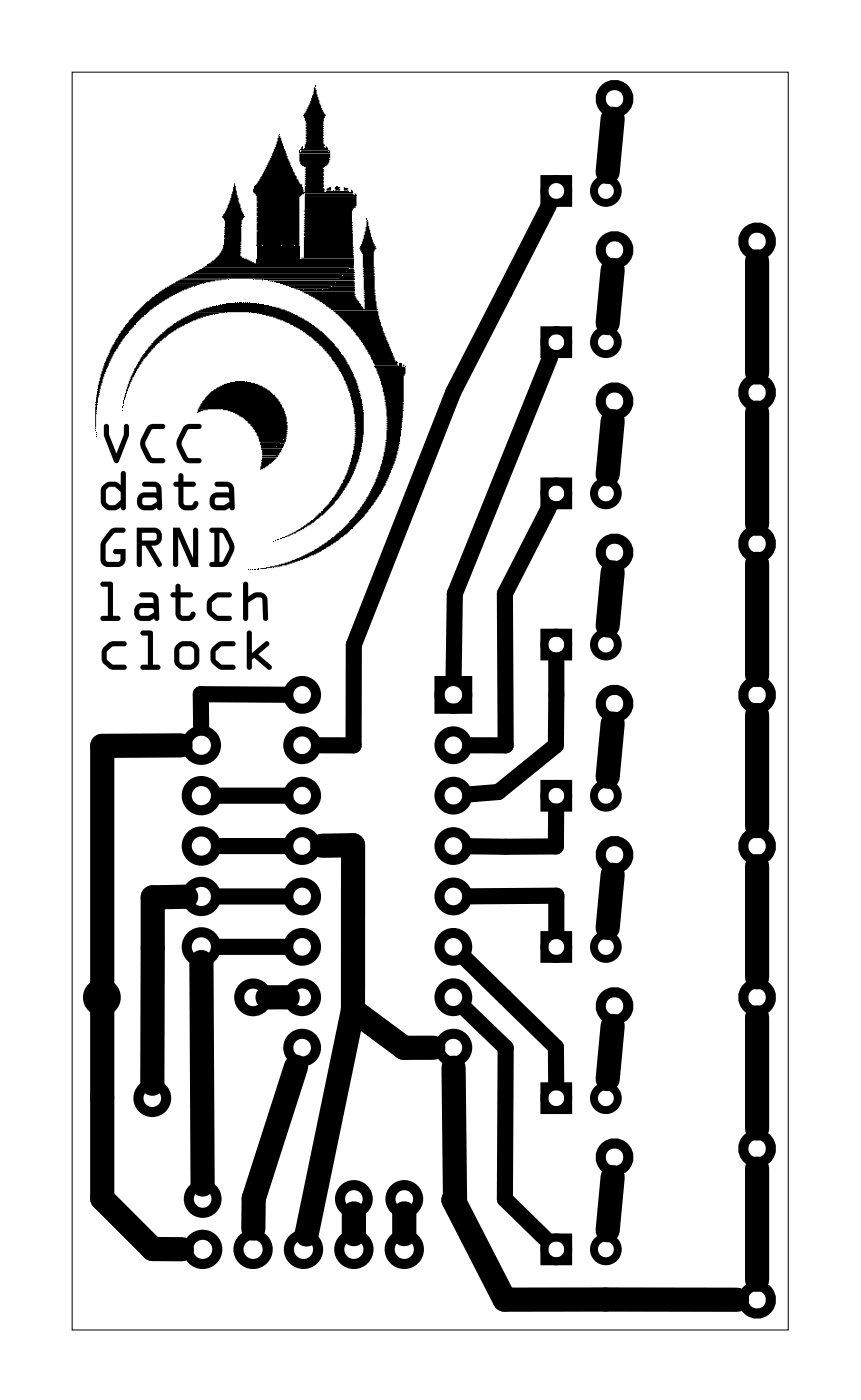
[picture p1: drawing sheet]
<svg xmlns="http://www.w3.org/2000/svg" width="43mm" height="71mm" viewBox="0 0 43 71" stroke-linecap="round" stroke-linejoin="round" font-family="sans-serif">
<g fill="none" stroke="#000" stroke-width=".05">
<path d="M3.6 3.6h36.1v63.4h-36.1zM9.4 13.9h8.5M9.5 13.9h7.7M9.8 13.7h8.1M9.9 13.7h7.5M10.1 13.6h7.7M10.2 13.5h7.4M10.5 13.3h7.3M10.7 15.4h3M11 15.4h2.5M11.2 15.3h2.1M12.9 12.4h2.2"/>
<path d="M12.9 13.1h4.9M13.3 14.1h4.6M13.9 14.2h3M14.1 14.3h3.8M14.6 14.4h2.1M14.7 14.5h3.2M15.1 14.7h2.8M15.4 9.7h2.4M15.4 9.9h2.6M16.7 15.6h2.3"/>
</g>
<g fill="none" stroke="#000" stroke-width=".4">
<path d="M27.4 9h1.2v1.2h-1.2zM27.4 16.6h1.2v1.2h-1.2zM27.4 39.5h1.2v1.2h-1.2zM27.4 31.9h1.2v1.2h-1.2zM27.4 24.3h1.2v1.2h-1.2zM27.4 47.1h1.2v1.2h-1.2zM27.4 54.7h1.2v1.2h-1.2zM27.4 62.4h1.2v1.2h-1.2z"/>
<circle cx="28" cy="9.6" r=".6"/>
<circle cx="28" cy="17.2" r=".6"/>
<circle cx="30.5" cy="9.6" r=".6"/>
<circle cx="30.5" cy="17.2" r=".6"/>
<circle cx="28" cy="24.9" r=".6"/>
<circle cx="28" cy="32.5" r=".6"/>
<circle cx="30.5" cy="24.9" r=".6"/>
<circle cx="30.5" cy="32.5" r=".6"/>
<circle cx="28" cy="47.7" r=".6"/>
<circle cx="28" cy="55.3" r=".6"/>
<circle cx="28" cy="40.1" r=".6"/>
<circle cx="30.5" cy="47.7" r=".6"/>
<circle cx="30.5" cy="40.1" r=".6"/>
<circle cx="30.5" cy="55.3" r=".6"/>
<circle cx="28" cy="63" r=".6"/>
<circle cx="30.5" cy="63" r=".6"/>
</g>
<g fill="none" stroke="#000" stroke-width=".51">
<path d="M22.1 34.3h1.4v1.4h-1.4z"/>
<circle cx="31" cy="12.6" r=".7"/>
<circle cx="31" cy="5" r=".7"/>
<circle cx="38.2" cy="12.2" r=".7"/>
<circle cx="38.2" cy="19.8" r=".7"/>
<circle cx="10.1" cy="37.6" r=".74"/>
<circle cx="15.2" cy="35" r=".7"/>
<circle cx="15.2" cy="37.6" r=".7"/>
<circle cx="22.8" cy="35" r=".7"/>
<circle cx="22.8" cy="37.6" r=".7"/>
<circle cx="31" cy="20.2" r=".7"/>
<circle cx="31" cy="27.8" r=".7"/>
<circle cx="31" cy="35.5" r=".7"/>
<circle cx="38.2" cy="27.4" r=".7"/>
<circle cx="38.2" cy="35" r=".7"/>
<circle cx="5.1" cy="50.3" r=".7"/>
<circle cx="7.7" cy="55.3" r=".7"/>
<circle cx="10.1" cy="45.2" r=".74"/>
<circle cx="10.1" cy="47.7" r=".74"/>
<circle cx="10.1" cy="40.1" r=".74"/>
<circle cx="10.1" cy="42.6" r=".74"/>
<circle cx="12.8" cy="50.3" r=".7"/>
<circle cx="15.2" cy="45.2" r=".7"/>
<circle cx="15.2" cy="47.7" r=".7"/>
<circle cx="15.2" cy="52.8" r=".7"/>
<circle cx="15.2" cy="42.6" r=".7"/>
<circle cx="15.2" cy="50.3" r=".7"/>
<circle cx="15.2" cy="40.1" r=".7"/>
<circle cx="22.8" cy="42.6" r=".7"/>
<circle cx="22.8" cy="50.3" r=".7"/>
<circle cx="22.8" cy="40.1" r=".7"/>
<circle cx="22.8" cy="45.2" r=".7"/>
<circle cx="22.8" cy="47.7" r=".7"/>
<circle cx="22.8" cy="52.8" r=".7"/>
<circle cx="31" cy="43.1" r=".7"/>
<circle cx="31" cy="50.7" r=".7"/>
<circle cx="31" cy="58.3" r=".7"/>
<circle cx="38.2" cy="57.9" r=".7"/>
<circle cx="38.2" cy="50.3" r=".7"/>
<circle cx="38.2" cy="42.6" r=".7"/>
<circle cx="10.2" cy="60.4" r=".7"/>
<circle cx="10.2" cy="63" r=".74"/>
<circle cx="12.8" cy="63" r=".74"/>
<circle cx="15.3" cy="63" r=".74"/>
<circle cx="17.8" cy="60.4" r=".7"/>
<circle cx="17.8" cy="63" r=".74"/>
<circle cx="20.4" cy="60.4" r=".7"/>
<circle cx="20.4" cy="63" r=".74"/>
<circle cx="38.2" cy="65.5" r=".7"/>
</g>
<g fill="#000">
<path d="M6.8 15.8l.9-.8 .8-.6h1.2l-1.2 .6-.9 .6-.7 .7v.1h-.1l-.6 .7-.6 1-.4 1-.3 1.2-.1 1.2v-1.6l.5-1.6 .7-1.5zM8.5 14.4l.2-.1h1.5l-.4 .2zM8.8 14.2l.3-.1h2l-.7 .1-.1 .1zM9.1 14l2.3 .1zM9.2 14h8.6l.1 .1zM7.8 17.1l.7-.6 1.1-.7h1.1l-1.4 .5-1.3 .9-1 1.2-.3 .6-.4 1 .1-.4 .4-1 .4-.7zM9.6 13.8h8.2l.1 .1zM9.7 15.8l1.6-.1-.5 .2zM10 13.6h7.8l.1 .1zM10.2 13.4h.2h7.4v.1zM9.9 15.7l.7-.2h3.3l.5 .1 .9 .5 .9 .6 .9 .9 .7 1.2 .4 .9-.1 .1 .1 .1v.1l.1 .7v1.3l-.2 1.3-.5 1-.7 1.1-1.1 .9-.9 .6-.5 .1 1.4-.8 .8-.8 .7-1.1 .4-1 .2-.8v-1.2l-.1-1-.4-1.1-.9-1.5h-.1v-.1h-.1v-.1l-.6-.5-1.1-.7-1.6-.5zM11.1 15.3l.1 .1z"/>
<path d="M11.4 15.7v.1zM10.4 20l.5-.5 .5-.2h1.4l.4 .1 .7 .5 .4 .7 .2 .7-.1 .8h-1.4l-.1-.3-.3-.4-.9-.6-.5-.2h-1.2zM11.5 14v.1zM11.5 15.3h1.4zM11.6 19.3h1.1zM11.8 9.2l.4 1.4 .1 .3-.1 .2-.1 1.8 .8 .4h-2.4l.6-.4 .1-.4 .1-1.4-.1-.2 .4-.7zM11.8 15.2l.1 .1zM11.8 19.2l.1 .1zM11.9 15.2l.1 .1zM11.9 19.2l.4 .1zM12 15.2l.1 .1zM12.1 15.2l.1 .1z"/>
<path d="M12.3 15.2v.1zM12.3 15.2l.1 .1zM12.4 19.2v.1zM12.4 15.2l.1 .1zM12.6 15.2v.1zM12.6 15.7v.1zM12.8 14v.1zM12.8 14l4.3 .1h-3.9zM12.9 12.3l.3 .1zM12.9 12.4h2.2v.6h-2.2zM12.9 15.8h.1zM13.3 12.3l.2 .1z"/>
<path d="M13.5 14.1v.1zM13.6 12.3l.3 .1zM13.6 14.1h4.2l.1 .2-4.1-.1zM13.7 14.2h.1zM13.9 12.3l.3 .1zM14 6.8l.2 .2 .6 1.6 .3 .6 .1 .1 .1 .3v.2l-.2 .1v2.5l-2.2-.1 .1-2.1-.1-.4-.1-.1v-.2l.4-.6 .5-1zM14.2 12.3l.3 .1zM14.3 14.3h3.6v.2l-3.5-.1zM14.5 12.3l.3 .1zM14.8 14.5h3.1v.1zM14.9 14.5l1.6 .1h-.5zM15 14.6h.3z"/>
<path d="M15.1 7.5v.1zM15.1 7.6l1.4 .1zM15.1 7.7h1.5zM15.1 7.7h1.5l-.1 .6-.2 .2v1h.1v.2h-1v-1.3l-.3-.1zM15.1 7.5h1.4zM15.2 7.5h1.4v.2l-.1-.1zM15.2 7.6h1.3zM15.2 7.4h.1v.1h-.1zM15.2 14.7h2.7l.1 .4 .3 .5h-1.6l-.6-.5zM15.3 7.5h1.2zM15.3 14.6h.3zM15.4 9.7h2.4v.1h-2.4z"/>
<path d="M15.4 9.9h2.6v.5l-.3 .2 .1 2.4h-2.6h.1zM15.6 14.6h.3zM15.8 4.4l.2 .1 .2 .9 .2 .4-.1 .3v1.1l.1 .1v.2h-1l.1-.4v-.9l-.2-.4 .3-.6 .2-.5zM15.9 4.3v.1zM16.3 14.6h1.6zM16.4 7.4l.1 .1h-.1zM16.4 9.7h1.2zM16.5 9.6l1.1 .1zM16.5 9.5l.2-.1v.2h-.2zM16.8 15.6h2.2l.3 1.1 .6 1.5h-1.1l-.7-1.2zM16.9 9.5h.2v.1h-.2zM16.9 9.4h.1z"/>
<path d="M16.9 9.4l.2 .1zM17 9.4h.1zM17.3 9.4l.3 .1v.1h-.3zM17.7 9.6l.1 .1h-.1zM17.9 9.7l.1 .1h-.1zM18.5 11.1l.1 .1 .2 1 .2 .3-.2 .2v1.2l.2 1.7h-.6l-.1-2.8-.2-.3 .2-.5zM18.5 11v.1zM18.5 11.1h.1zM18.8 18.2l1.2 .1zM18.8 18.3h1.2l.1 .1h-1.2zM18.9 18.4l1.4 .1zM18.9 18.5h1.5z"/>
<path d="M18.9 18.5h1.5v.3l-.1 .1v1.8l-.1 1.7-.3 1-.5 1.1-1 1.5-.6 .6v.1l-.7 .6-.9 .5-.9 .4-1.2 .4-.2-.1 1.2-.4 1.4-.8 1.1-1 1-1.3 .6-1.3 .2-1.1 .1-.9-.1-1.5-.2-1zM20.1 18.3h.2v.1h-.2zM20.3 18.4h.1l-.1 .1zM20.4 18.4v.1zM4.8 21.8h.1zM4.8 21.9h.1zM4.8 22h.1zM6.2 20.4v.1zM6.2 20.5v.1zM6.2 20.2l.1 .2zM6.2 20.4h.1zM6.3 20v.2z"/>
<path d="M10 20.6l.5 .1-.6 .1zM12.5 28.7h.1zM12.6 28.7h.1zM12.7 28.7h.1zM12.8 28.7h.1zM12.9 28.7h.1zM13 28.6l.1 .1zM13.1 22.1l1.2 .1zM13.1 22.2h1.3zM13.1 22.2l1.3 .1v.1h-.3l-1-.1zM13.1 22.3l1 .1zM13.1 22.4h1.2z"/>
<path d="M13.2 22.4h1.1v.1h-1.1zM13.2 22.5h.7zM13.2 22.5l1.1 .1zM13.2 22.6h1v.1l-.2 .3h-.8zM13.2 23h.7zM13.2 23l.8 .1zM13.2 23.1h.7l-.4 .4-.4 .2zM13.1 28.6h.6l-.3 .1zM13.6 28.5l.4 .1h-.2zM13.9 27.2v.1zM14 27.2h.1zM14.1 27.1l.1 .1z"/>
<path d="M14.2 27.1h.2zM14.4 27v.1z"/>
<path d="M5.1 29.3h.5l.1 .1v1.6h.2a.14 .14 0 0 1 .2 .2 .13 .13 0 0 1-.2 .1h-.7a.13 .13 0 0 1-.1-.1 .13 .13 0 0 1 .1-.2h.2v-1.4h-.3zM5.1 29.4v.2h.3v1.4h-.2a.13 .13 0 0 0-.1 .2 .13 .13 0 0 0 .1 .1h.7a.13 .13 0 0 0 .2-.1 .14 .14 0 0 0-.2-.2h-.2v-1.6l-.1-.1zM7.1 29.9l.5-.1a.38 .38 0 0 1 .4 .4v1a.13 .13 0 0 1-.1 .1 .13 .13 0 0 1-.1-.1l-.2 .1h-.5a.46 .46 0 0 1-.3-.5 .46 .46 0 0 1 .3-.4h.6v-.2l-.1-.1h-.5zM7.1 29.9v.2h.5l.1 .1v.2h-.6a.46 .46 0 0 0-.3 .4 .46 .46 0 0 0 .3 .5h.5l.2-.1a.13 .13 0 0 0 .1 .1 .13 .13 0 0 0 .1-.1v-1a.38 .38 0 0 0-.4-.3zM7.1 30.7l-.1 .2 .1 .1h.4l.3-.1-.1-.2zM7.1 30.7h.6l.1 .2-.3 .1h-.4l-.1-.1zM8.9 29.5h.2v.4l.5-.1a.13 .13 0 0 1 .1 .2 .13 .13 0 0 1-.1 .1h-.5v.9h.1h.4a.14 .14 0 0 1 .1-.2 .14 .14 0 0 1 .2 .2 .54 .54 0 0 1-.6 .3 .54 .54 0 0 1-.5-.4v-.8h-.1a.13 .13 0 0 1-.1-.1 .13 .13 0 0 1 .1-.2l.1 .1zM8.9 29.5l-.1 .4h-.1a.13 .13 0 0 0-.1 .1 .13 .13 0 0 0 .1 .1h.1v.8a.54 .54 0 0 0 .5 .4 .54 .54 0 0 0 .6-.3 .15 .15 0 0 0-.2-.2 .15 .15 0 0 0-.1 .2h-.4h-.1v-.9h.5a.13 .13 0 0 0 .1-.1 .13 .13 0 0 0-.1-.1h-.5v-.4zM10.6 30.1l.3-.2 .7-.1a.13 .13 0 0 1 .1 .2 .13 .13 0 0 1-.1 .1h-.6l-.3 .3v.4l.2 .2h.7a.13 .13 0 0 1 .1 .2 .13 .13 0 0 1-.1 .1h-.6l-.2-.1a.73 .73 0 0 1-.2-1.1zM10.6 30.1a.74 .74 0 0 0 0 .9l.3 .3h.7a.13 .13 0 0 0 .1-.1 .13 .13 0 0 0-.1-.2h-.6l-.3-.3v-.3l.2-.3h.7a.13 .13 0 0 0 .1-.1 .13 .13 0 0 0-.1-.1h-.7zM12.3 29.3l.2 .1v.7a.57 .57 0 0 1 1 .1v1a.13 .13 0 0 1-.1 .1 .13 .13 0 0 1-.1-.1l-.1-1-.1-.1h-.2l-.4 .3v.8a.13 .13 0 0 1-.1 .1 .13 .13 0 0 1-.2-.1zM12.3 29.4v1.8a.13 .13 0 0 0 .1 .1 .13 .13 0 0 0 .1-.1v-.8l.4-.3h.2l.1 .1 .1 1a.13 .13 0 0 0 .1 .1 .13 .13 0 0 0 .1-.1v-1a.46 .46 0 0 0-.7-.3l-.3 .2v-.7z"/>
<path d="M5.1 29.3h.5l.1 .1v1.6h.2a.14 .14 0 0 1 .2 .2 .13 .13 0 0 1-.2 .1h-.7a.13 .13 0 0 1-.1-.1 .13 .13 0 0 1 .1-.2h.2v-1.4h-.3zM7.1 29.9h.5a.38 .38 0 0 1 .4 .3v1a.13 .13 0 0 1-.1 .1 .13 .13 0 0 1-.1-.1l-.2 .1h-.5a.46 .46 0 0 1-.3-.5 .46 .46 0 0 1 .3-.4h.6v-.2l-.1-.1h-.5zM7.1 30.7l-.1 .2 .1 .1h.4l.3-.1-.1-.2zM8.9 29.5h.2v.4h.5a.13 .13 0 0 1 .1 .1 .13 .13 0 0 1-.1 .1h-.5v.9h.1h.4a.14 .14 0 0 1 .1-.2 .14 .14 0 0 1 .2 .2 .54 .54 0 0 1-.6 .3 .54 .54 0 0 1-.5-.4v-.8h-.1a.13 .13 0 0 1-.1-.1 .13 .13 0 0 1 .1-.1h.1zM10.6 30.1l.3-.2h.7a.13 .13 0 0 1 .1 .1 .13 .13 0 0 1-.1 .1h-.6l-.3 .3v.4l.2 .2h.7a.13 .13 0 0 1 .1 .2 .13 .13 0 0 1-.1 .1h-.6a.71 .71 0 0 1-.4-1.2zM12.3 29.3l.2 .1v.7a.55 .55 0 0 1 .5-.3 .55 .55 0 0 1 .5 .4v1a.13 .13 0 0 1-.1 .1 .13 .13 0 0 1-.1-.1l-.1-1-.1-.1h-.2l-.4 .3v.8a.13 .13 0 0 1-.1 .1 .13 .13 0 0 1-.2-.1z"/>
<path d="M5.5 26.7l.1-.1h.6a.13 .13 0 0 1 .1 .1 .13 .13 0 0 1-.1 .2h-.4l-.5 .5 .1 .9h.6l.1-.4h-.3a.13 .13 0 0 1-.1-.1 .13 .13 0 0 1 .1-.1h.5v.5a.39 .39 0 0 1-.4 .4h-.5a.38 .38 0 0 1-.3-.4v-.9zM5.5 26.7a1.44 1.44 0 0 0-.3 1.8 1.01 1.01 0 0 0 1 0l.1-.3v-.5h-.5a.13 .13 0 0 0-.1 .1 .13 .13 0 0 0 .1 .1h.3l-.1 .4h-.6l-.1-.9 .5-.5 .4-.1a.13 .13 0 0 0 .1-.1 .13 .13 0 0 0-.1-.1h-.4zM6.9 26.6h.9a.46 .46 0 0 1 .4 .5 .46 .46 0 0 1-.6 .4l.5 .9a.13 .13 0 0 1 0 .2 .13 .13 0 0 1-.2-.1l-.6-1h-.2l.1 .9a.14 .14 0 0 1-.2 .2 .13 .13 0 0 1-.1-.2zM6.9 26.6v1.8a.13 .13 0 0 0 .1 .2 .13 .13 0 0 0 .1-.2v-.9h.2l.6 1a.13 .13 0 0 0 .2 .1 .13 .13 0 0 0 0-.2l-.5-.9a.46 .46 0 0 0 .6-.4 .46 .46 0 0 0-.4-.5zM7.1 26.9v.3h.7h.1l-.1-.3zM7.1 26.8l.7 .1 .1 .3h-.1h-.7zM8.7 26.6h.4l.6 1.5v-1.4a.13 .13 0 0 1 .2-.1 .13 .13 0 0 1 .1 .1v1.9h-.4l-.6-1.5v1.3a.13 .13 0 0 1-.1 .2 .14 .14 0 0 1-.2-.2zM8.7 26.6v1.8a.14 .14 0 0 0 .2 .2 .13 .13 0 0 0 .1-.2v-1.4l.6 1.6h.4v-1.9a.13 .13 0 0 0-.1-.1 .13 .13 0 0 0-.2 .1v1.4l-.6-1.5zM10.6 26.6h.7l.2 .2a1.1 1.1 0 0 1 0 1.6l-.2 .2h-.6a.14 .14 0 0 1-.2-.2 .13 .13 0 0 1 .2-.1h.1v-1.4l-.2-.1zM10.6 26.6v.2h.2v1.5h-.1a.13 .13 0 0 0-.1 .1 .13 .13 0 0 0 .1 .2h.6l.1-.2 .4-.8v-.3l-.4-.6zM11.1 26.9v1.4h.1l.1-.1 .3-.6-.3-.7zM11.1 26.8l.2 .1 .3 .7-.3 .6-.1 .1h-.1z"/>
<path d="M5.5 26.7l.1-.1h.6a.13 .13 0 0 1 .1 .1 .13 .13 0 0 1-.1 .2h-.4l-.5 .5 .1 .9h.6l.1-.4h-.3a.13 .13 0 0 1-.1-.1 .13 .13 0 0 1 .1-.1h.5v.5a.39 .39 0 0 1-.4 .4h-.5a.38 .38 0 0 1-.3-.4 1.36 1.36 0 0 1 .4-1.5zM6.9 26.6h.9a.46 .46 0 0 1 .4 .5 .46 .46 0 0 1-.6 .4l.5 .9a.13 .13 0 0 1 0 .2 .13 .13 0 0 1-.2-.1l-.6-1h-.2v.9a.13 .13 0 0 1-.1 .2 .13 .13 0 0 1-.1-.2zM7.1 26.9v.3h.7h.1l-.1-.3zM8.7 26.6h.4l.6 1.5v-1.4a.13 .13 0 0 1 .2-.1 .13 .13 0 0 1 .1 .1v1.9h-.4l-.6-1.5v1.3a.13 .13 0 0 1-.1 .2 .14 .14 0 0 1-.2-.2zM10.6 26.6l.8 .1a1.16 1.16 0 0 1 .1 1.7l-.2 .2h-.6a.13 .13 0 0 1-.1-.2 .13 .13 0 0 1 .1-.1h.1v-1.4l-.2-.1zM11.1 26.9v1.4h.1l.1-.1 .3-.6-.3-.7z"/>
<path d="M5.2 24.5l.4-.2h.3l.2 .2v-.6a.13 .13 0 0 1 .1-.2 .13 .13 0 0 1 .1 .2v1.7a.13 .13 0 0 1-.1 .1 .13 .13 0 0 1-.1-.2l-.4 .2h-.2l-.3-.2a1.07 1.07 0 0 1-.1-.9zM5.2 24.5l-.1 .1a1.07 1.07 0 0 0 .1 .9l.3 .2h.2l.4-.2a.13 .13 0 0 0 .1 .2 .13 .13 0 0 0 .1-.1v-1.7a.13 .13 0 0 0-.1-.2 .13 .13 0 0 0-.1 .2v.6l-.2-.2h-.3zM5.4 24.6v.7l.1 .2h.3l.3-.3v-.4l-.3-.3h-.3zM5.4 24.6l.1-.1h.3l.3 .3v.4l-.3 .3h-.3l-.1-.2zM7.2 24.3h.6a.38 .38 0 0 1 .3 .3l.1 1a.13 .13 0 0 1-.2 .1 .13 .13 0 0 1-.1-.1l-.2 .1h-.4a.46 .46 0 0 1-.4-.4 .46 .46 0 0 1 .4-.5h.6v-.2l-.1-.1h-.6zM7.2 24.3v.2h.6l.1 .1v.2h-.6a.46 .46 0 0 0-.4 .5 .46 .46 0 0 0 .4 .4h.4l.2-.1a.13 .13 0 0 0 .1 .1 .13 .13 0 0 0 .2-.1l-.1-1a.38 .38 0 0 0-.3-.3zM7.2 25.1v.2v.2h.4l.3-.2-.1-.2zM7.2 25.1h.6l.1 .2-.3 .2h-.4v-.2zM9 23.9h.2v.4h.5a.13 .13 0 0 1 .2 .1 .13 .13 0 0 1-.2 .1h-.5l.1 .9 .1 .1 .3-.1a.14 .14 0 0 1 .2-.2 .14 .14 0 0 1 .1 .2 .54 .54 0 0 1-.5 .3 .54 .54 0 0 1-.5-.4v-.8h-.1a.13 .13 0 0 1-.2-.1 .13 .13 0 0 1 .2-.1h.1zM9 23.9v.4h-.1a.13 .13 0 0 0-.2 .1 .13 .13 0 0 0 .2 .1h.1v.8a.54 .54 0 0 0 .5 .4 .54 .54 0 0 0 .5-.3 .15 .15 0 0 0-.2-.2 .15 .15 0 0 0-.1 .2l-.3 .1-.1-.1-.1-.9h.5a.13 .13 0 0 0 .2-.1 .13 .13 0 0 0-.2-.1h-.5v-.4zM10.9 24.3h.5a.38 .38 0 0 1 .4 .3v1a.13 .13 0 0 1-.1 .1 .13 .13 0 0 1-.1-.1l-.2 .1h-.5a.46 .46 0 0 1-.3-.4 .46 .46 0 0 1 .3-.5h.6v-.2l-.1-.1h-.5zM10.9 24.3v.2h.5l.1 .1v.2h-.6a.46 .46 0 0 0-.3 .5 .46 .46 0 0 0 .3 .4h.5l.2-.1a.13 .13 0 0 0 .1 .1 .13 .13 0 0 0 .1-.1v-1a.38 .38 0 0 0-.4-.3zM10.9 25.1l-.1 .2 .1 .2h.4l.3-.2-.1-.2zM10.9 25.1h.6l.1 .2-.3 .2h-.4l-.1-.2z"/>
<path d="M5.2 24.5a.58 .58 0 0 1 .7-.2l.2 .2v-.6a.13 .13 0 0 1 .1-.2 .13 .13 0 0 1 .1 .2v1.7a.13 .13 0 0 1-.1 .1 .13 .13 0 0 1-.1-.2l-.4 .2h-.2l-.3-.2a1.07 1.07 0 0 1-.1-.9zM5.4 24.6v.7l.1 .2h.3l.3-.3v-.4l-.3-.3h-.3zM7.2 24.3h.6a.38 .38 0 0 1 .3 .3l.1 1a.13 .13 0 0 1-.2 .1 .13 .13 0 0 1-.1-.1l-.2 .1h-.4a.46 .46 0 0 1-.4-.4 .46 .46 0 0 1 .4-.5h.6v-.2l-.1-.1h-.6zM7.2 25.1v.2v.2h.4l.3-.2-.1-.2zM9 23.9h.2v.4h.5a.13 .13 0 0 1 .2 .1 .13 .13 0 0 1-.2 .1h-.5l.1 .9 .1 .1 .3-.1a.14 .14 0 0 1 .2-.2 .14 .14 0 0 1 .1 .2 .54 .54 0 0 1-.5 .3 .54 .54 0 0 1-.5-.4v-.8h-.1a.13 .13 0 0 1-.2-.1 .13 .13 0 0 1 .2-.1h.1zM10.9 24.3h.5a.38 .38 0 0 1 .4 .3v1a.13 .13 0 0 1-.1 .1 .13 .13 0 0 1-.1-.1l-.2 .1h-.5a.46 .46 0 0 1-.3-.4 .46 .46 0 0 1 .3-.5h.6v-.2l-.1-.1h-.5zM10.9 25.1l-.1 .2 .1 .2h.4l.3-.2-.1-.2z"/>
<path d="M5.3 32.6l.3-.3h.7a.13 .13 0 0 1 .1 .1 .13 .13 0 0 1-.1 .2h-.6l-.3 .3v.3l.2 .3h.7a.13 .13 0 0 1 .1 .1 .13 .13 0 0 1-.1 .2h-.6l-.2-.1a.73 .73 0 0 1-.2-1.1zM5.3 32.6a.74 .74 0 0 0 0 .9l.3 .2 .7 .1a.13 .13 0 0 0 .1-.2 .13 .13 0 0 0-.1-.1h-.6l-.3-.3v-.4l.2-.2h.7a.13 .13 0 0 0 .1-.2 .13 .13 0 0 0-.1-.1h-.7zM7.1 31.8h.5l.1 .1v1.6h.3a.13 .13 0 0 1 .1 .1 .13 .13 0 0 1-.1 .2h-.8a.13 .13 0 0 1-.1-.2 .13 .13 0 0 1 .1-.1h.3v-1.5h-.3zM7.1 31.8l.1 .2h.3v1.5h-.3a.13 .13 0 0 0-.1 .1 .13 .13 0 0 0 .1 .2h.8a.13 .13 0 0 0 .1-.2 .13 .13 0 0 0-.1-.1h-.3v-1.6l-.1-.1zM8.9 32.5l.4-.2h.4l.2 .2a1.02 1.02 0 0 1 .1 .8v.2l-.3 .2h-.5l-.3-.1a1.06 1.06 0 0 1-.1-.9zM8.9 32.5l-.1 .2a1.05 1.05 0 0 0 .1 .9l.3 .1h.5l.3-.2v-.2a1.02 1.02 0 0 0-.1-.8l-.3-.2a.64 .64 0 0 0-.7 .2zM9.1 32.7v.7l.2 .1h.4l.1-.2v-.6l-.2-.1h-.4zM9.1 32.7l.1-.1h.4l.2 .1v.6l-.1 .2h-.4l-.2-.1zM10.7 32.6l.4-.3h.6a.13 .13 0 0 1 .2 .1 .14 .14 0 0 1-.2 .2h-.5l-.3 .3v.3l.2 .3h.6a.13 .13 0 0 1 .2 .1 .14 .14 0 0 1-.2 .2h-.5l-.2-.1a.73 .73 0 0 1-.3-1.1zM10.7 32.6a.74 .74 0 0 0 0 .9l.4 .2 .6 .1a.14 .14 0 0 0 .2-.2 .13 .13 0 0 0-.2-.1h-.5l-.3-.3v-.4l.2-.2h.6a.14 .14 0 0 0 .2-.2 .13 .13 0 0 0-.2-.1h-.6zM12.5 31.8h.1l.1 .1v1l.7-.6a.13 .13 0 0 1 .1 .1 .13 .13 0 0 1 0 .1l-.5 .5 .7 .5a.13 .13 0 0 1 0 .2 .13 .13 0 0 1-.2 0l-.7-.6-.1 .2v.3a.13 .13 0 0 1-.1 .2 .14 .14 0 0 1-.2-.2zM12.5 31.8l-.1 1.8a.14 .14 0 0 0 .2 .2 .13 .13 0 0 0 .1-.2v-.3l.1-.2 .7 .6a.13 .13 0 0 0 .2 0 .13 .13 0 0 0 0-.2l-.7-.5 .5-.5a.13 .13 0 0 0 0-.1 .13 .13 0 0 0-.1-.1l-.7 .6v-1l-.1-.1z"/>
<path d="M5.3 32.6l.3-.3h.7a.13 .13 0 0 1 .1 .1 .13 .13 0 0 1-.1 .2h-.6l-.3 .3v.3l.2 .3h.7a.13 .13 0 0 1 .1 .1 .13 .13 0 0 1-.1 .2h-.6a.71 .71 0 0 1-.4-1.2zM7.1 31.8h.5l.1 .1v1.6h.3a.13 .13 0 0 1 .1 .1 .13 .13 0 0 1-.1 .2h-.8a.13 .13 0 0 1-.1-.2 .13 .13 0 0 1 .1-.1h.3v-1.5h-.3zM8.9 32.5a.64 .64 0 0 1 .7-.2l.3 .2a1.02 1.02 0 0 1 .1 .8v.2l-.3 .2h-.5l-.3-.1a1.05 1.05 0 0 1-.1-.9zM9.1 32.7v.7l.2 .1h.4l.1-.2v-.6l-.2-.1h-.4zM10.7 32.6l.4-.3h.6a.13 .13 0 0 1 .2 .1 .14 .14 0 0 1-.2 .2h-.5l-.3 .3v.3l.2 .3h.6a.13 .13 0 0 1 .2 .1 .14 .14 0 0 1-.2 .2h-.5a.71 .71 0 0 1-.5-1.2zM12.5 31.8h.1l.1 .1v1l.7-.6a.13 .13 0 0 1 .1 .1 .13 .13 0 0 1 0 .1l-.5 .5 .7 .5a.13 .13 0 0 1 0 .2 .13 .13 0 0 1-.2 0l-.7-.6-.1 .2v.3a.13 .13 0 0 1-.1 .2 .14 .14 0 0 1-.2-.2z"/>
<path d="M5.3 21.4h.2v.5l.4 1 .3-1v-.4a.13 .13 0 0 1 .2-.1 .13 .13 0 0 1 .1 .1v.4l-.5 1.4h-.1h-.2l-.5-1.3zM5.3 21.4l-.1 .6 .5 1.3h.2h.1l.5-1.4v-.4a.13 .13 0 0 0-.1-.1 .13 .13 0 0 0-.2 .1v.4l-.3 1-.4-1v-.5zM7.4 21.5l.2-.1h.6a.13 .13 0 0 1 .1 .1 .13 .13 0 0 1-.1 .1h-.5l-.4 .8 .4 .7h.5a.13 .13 0 0 1 .1 .1 .13 .13 0 0 1-.1 .1h-.7l-.4-.8a1.14 1.14 0 0 1 .3-.9zM7.4 21.5l-.3 .6a1.16 1.16 0 0 0 .6 1.2h.5a.13 .13 0 0 0 .1-.1 .13 .13 0 0 0-.1-.1h-.5l-.4-.7 .4-.8h.5a.13 .13 0 0 0 .1-.1 .13 .13 0 0 0-.1-.1h-.6zM9.3 21.5l.1-.1h.6a.13 .13 0 0 1 .2 .1 .13 .13 0 0 1-.2 .1h-.5l-.3 .8 .3 .7h.5a.13 .13 0 0 1 .2 .1 .13 .13 0 0 1-.2 .1h-.6l-.5-.8a1.14 1.14 0 0 1 .3-.9zM9.3 21.5l-.3 .6a1.16 1.16 0 0 0 .6 1.2h.4a.13 .13 0 0 0 .2-.1 .13 .13 0 0 0-.2-.1h-.5l-.4-.7 .4-.8h.5a.13 .13 0 0 0 .2-.1 .13 .13 0 0 0-.2-.1h-.6z"/>
<path d="M5.3 21.4h.2v.5l.4 1 .3-1v-.4a.13 .13 0 0 1 .2-.1 .13 .13 0 0 1 .1 .1v.4l-.5 1.4h-.1h-.2l-.5-1.3zM7.4 21.5l.2-.1h.6a.13 .13 0 0 1 .1 .1 .13 .13 0 0 1-.1 .1h-.5l-.4 .8 .4 .7h.5a.13 .13 0 0 1 .1 .1 .13 .13 0 0 1-.1 .1h-.5a1.02 1.02 0 0 1-.6-.9zM9.3 21.5l.1-.1h.6a.13 .13 0 0 1 .2 .1 .13 .13 0 0 1-.2 .1h-.5l-.4 .8 .4 .7h.5a.13 .13 0 0 1 .2 .1 .13 .13 0 0 1-.2 .1h-.4a1.02 1.02 0 0 1-.7-.9z"/>
</g>
<path d="M12.9 13.2h4.9" fill="none" stroke="#000" stroke-width=".23"/>
<g fill="none" stroke="#000" stroke-width=".81">
<path d="M27.7 10.4l-4.8 9.3-5.1 12.8v5.1h-1.7M27.7 18l-4.8 11.9v4.3M14.4 35h-4.3v1.7M27.7 25.6l-2.3 4.3 .1 7.7h-1.8M28 33.3v4.3l-2.9 2.3-1.4 .1M11.1 45.2h3.3M11.1 42.6h3.3M11.1 40.1h3.3M11.1 47.7h3.3M23.5 48.3l4.5 4.5v1.7M23.5 50.9l2 1.9-.1 7.6 2 2M23.7 45.2l4.3-.1v1.8"/>
<path d="M28 40.9v1.8h-4.3"/>
</g>
<g fill="none" stroke="#000" stroke-width="1.2">
<path d="M30.9 13.6l-.3 2.7M30.9 6l-.3 2.7M38.2 13.2v5.6M9.1 37.6h-3.9v22.8l2.5 2.5 1.5 .1M30.9 21.2l-.3 2.7M30.9 36.5l-.3 2.6M30.9 28.8l-.3 2.7M38.2 20.8v5.6M38.2 28.4v5.6M38.2 36v5.6M9.4 45.2h-1.7v9.4M10.2 48.5v11.2"/>
<path d="M14.5 50.3h-1M14.9 53.8l-2.1 6.6v1.5M16.2 42.6h1.6v8.3M17.8 50.9l2.6 1.9h1.4M17.8 50.9l-2.4 11.3M22.9 53.8v6.6v.1l2.5 5h11.7M30.9 44.1l-.3 2.7M30.9 59.3l-.3 2.7M30.9 51.7l-.3 2.7M38.2 43.7v5.6M38.2 51.3v5.6M38.2 58.9v5.6"/>
<path d="M17.8 61.2v1M20.4 61.2v1"/>
</g>
</svg>
